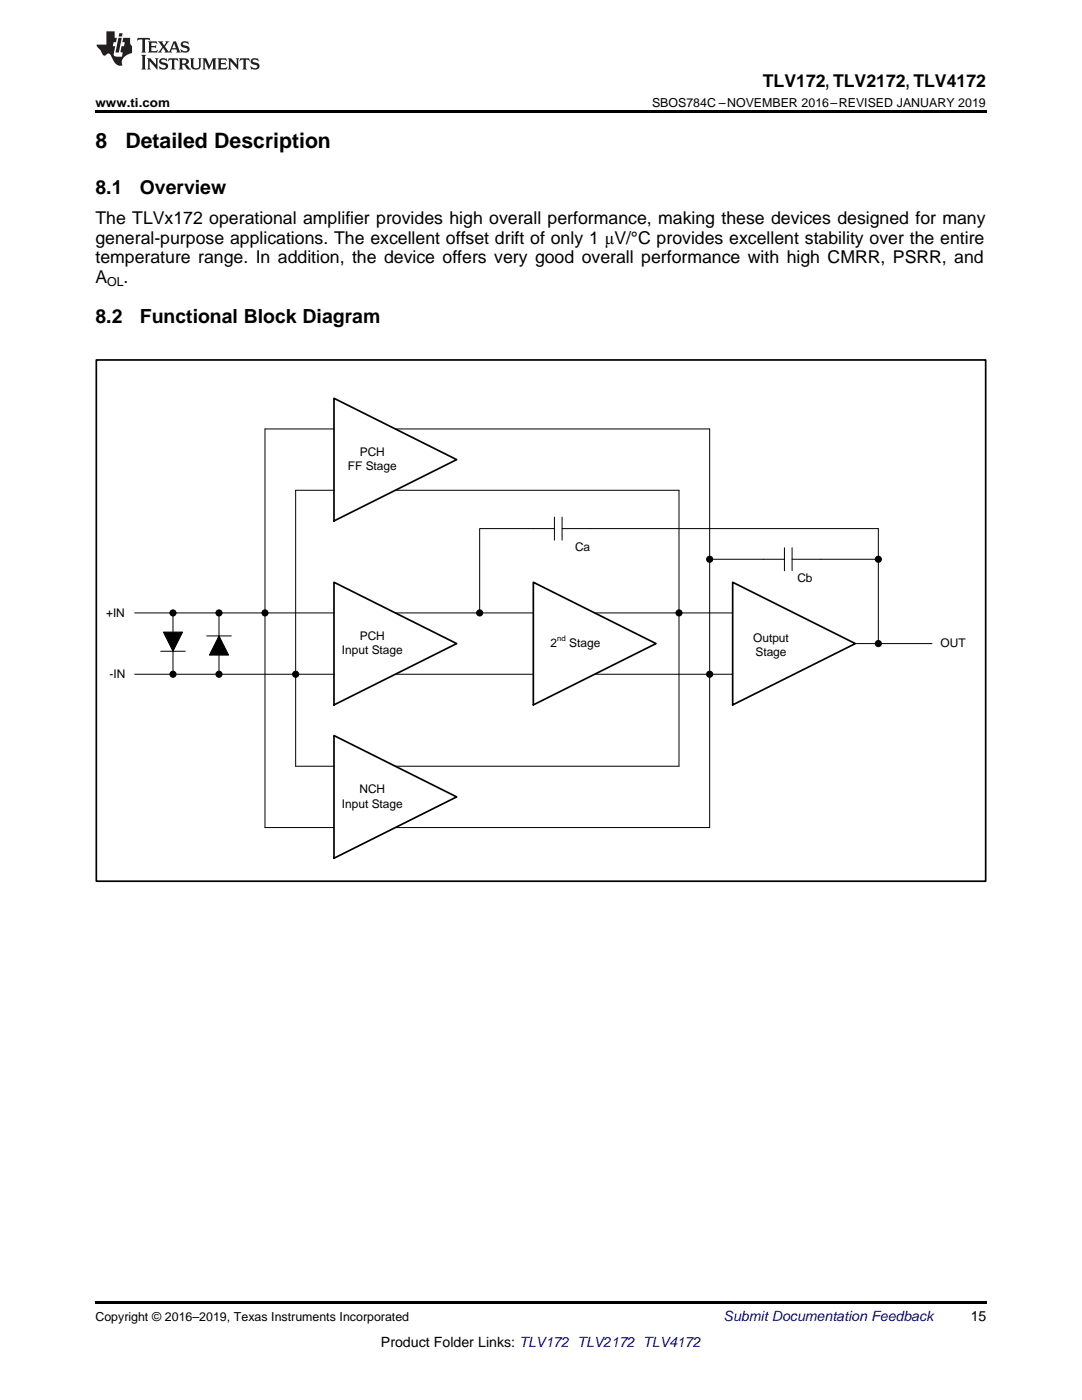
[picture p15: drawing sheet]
<svg xmlns="http://www.w3.org/2000/svg" width="216mm" height="279mm" viewBox="0 0 216 279" stroke-linecap="round" stroke-linejoin="round" font-family="sans-serif">
<defs><g id="words">
<g font-size="4.2">
<text x="19" y="29.6">8</text>
<text x="25" y="29.6">Detailed Description</text>
</g>
<g font-size="3.9">
<text x="19" y="38.8">8.1</text>
<text x="27.9" y="38.8">Overview</text>
<text x="19" y="64.5">8.2</text>
<text x="27.9" y="64.5">Functional Block Diagram</text>
</g>
<g font-size="3.5">
<text x="152.2" y="17.3">TLV172, TLV2172, TLV4172</text>
<text x="19" y="44.8">The TLVx172 operational amplifier provides high overall performance, making these devices designed for many</text>
<text x="19" y="48.6">general-purpose applications. The excellent offset drift of only 1 μV/°C provides excellent stability over the entire</text>
<text x="19" y="52.5">temperature range. In addition, the device offers very good overall performance with high CMRR, PSRR, and</text>
<text x="19" y="56.4">A</text>
<text x="24.7" y="56.4">.</text>
</g>
<text font-size="2.8" fill="#0000c8" x="144.4" y="263.6">Submit Documentation Feedback</text>
<g font-size="2.8">
<text x="193.7" y="263.6">15</text>
<text x="76" y="268.9">Product Folder Links: TLV172 TLV2172 TLV4172</text>
</g>
<g font-size="2.5">
<text x="19" y="21.4">www.ti.com</text>
<text x="130.1" y="21.4">SBOS784C –NOVEMBER 2016–REVISED JANUARY 2019</text>
<text x="21.4" y="57.1">OL</text>
<text x="19" y="263.6">Copyright © 2016–2019, Texas Instruments Incorporated</text>
</g>
<g font-size="2.4">
<text x="69.4" y="93.9">FF Stage</text>
<text x="71.8" y="91">PCH</text>
<text x="114.7" y="110">Ca</text>
<text x="159.1" y="116.1">Cb</text>
<text x="21.2" y="123">+IN</text>
<text x="68.2" y="130.6">Input Stage</text>
<text x="71.8" y="127.7">PCH</text>
<text x="109.9" y="129.2">2</text>
<text x="113.6" y="129.2">Stage</text>
<text x="150.3" y="128.2">Output</text>
<text x="150.7" y="131">Stage</text>
<text x="187.7" y="129.2">OUT</text>
<text x="21.8" y="135.3">-IN</text>
<text x="68.2" y="161.2">Input Stage</text>
<text x="71.7" y="158.3">NCH</text>
</g>
<text font-size="1.5" x="111.2" y="128">nd</text>
</g></defs>
<path d="M19 22h177.8v.5h-177.8zM19 259.7h177.8v.5h-177.8z" fill="#000"/>
<path d="M19.2 71.8h177.5v104.1h-177.5zM66.6 79.5l24.5 12.2-24.5 12.3zM66.6 116.2l24.5 12.2-24.5 12.3zM106.4 116.2l24.5 12.2-24.5 12.3zM146.2 116.2l24.5 12.2-24.5 12.3zM66.6 146.8l24.5 12.2-24.5 12.3z" fill="none" stroke="#000" stroke-width=".34"/>
<g fill="none" stroke="#000" stroke-width=".2">
<path d="M66.6 97.8h-7.6v55.1h7.6M66.6 85.6h-13.7v79.6h13.7M78.9 97.8h56.6v55.1h-56.6M78.9 85.6h62.7v79.6h-62.7M110.6 105.5h-14.9v16.8M110.6 103.2v4.6M112.2 105.5h63.1v22.9M112.2 103.2v4.6M141.6 111.6h14.9M156.5 109.3v4.6M158.1 111.6h17.2M158.1 109.3v4.6"/>
<path d="M26.9 134.6h39.7M26.9 122.3h39.7M32.1 130h4.9M32.6 126.1h3.8l-1.9 3.9zM34.5 122.3v12.3M41.2 126.9h4.9M43.7 126.9l1.9 3.8h-3.8zM43.7 122.3v12.3M78.9 134.6h27.5M78.9 122.3h27.5M118.7 134.6h27.5M118.7 122.3h27.5"/>
<path d="M170.7 128.4h15.3"/>
<circle cx="141.6" cy="111.6" r=".61"/>
<circle cx="175.3" cy="111.6" r=".61"/>
<circle cx="34.5" cy="134.6" r=".61"/>
<circle cx="34.5" cy="122.3" r=".61"/>
<circle cx="43.7" cy="134.6" r=".61"/>
<circle cx="43.7" cy="122.3" r=".61"/>
<circle cx="52.9" cy="122.3" r=".61"/>
<circle cx="59" cy="134.6" r=".61"/>
<circle cx="95.7" cy="122.3" r=".61"/>
<circle cx="135.5" cy="122.3" r=".61"/>
<circle cx="141.6" cy="134.6" r=".61"/>
<circle cx="175.3" cy="128.4" r=".61"/>
</g>
<g fill="#000">
<path d="M32.6 126.1h3.8l-1.9 3.9z" fill-rule="evenodd"/>
<path d="M43.7 126.9l1.9 3.8h-3.8z" fill-rule="evenodd"/>
<circle cx="141.6" cy="111.6" r=".61"/>
<circle cx="175.3" cy="111.6" r=".61"/>
<circle cx="34.5" cy="134.6" r=".61"/>
<circle cx="34.5" cy="122.3" r=".61"/>
<circle cx="43.7" cy="134.6" r=".61"/>
<circle cx="43.7" cy="122.3" r=".61"/>
<circle cx="52.9" cy="122.3" r=".61"/>
<circle cx="59" cy="134.6" r=".61"/>
<circle cx="95.7" cy="122.3" r=".61"/>
<circle cx="135.5" cy="122.3" r=".61"/>
<circle cx="141.6" cy="134.6" r=".61"/>
<circle cx="175.3" cy="128.4" r=".61"/>
</g>
<g fill="#231f20">
<path d="M27.5 7.6l-.1 .5 .4-.2h.6v.1v2.1l-.2 .4h1l-.3-.4v-2.1l.1-.1h.5l.5 .2-.2-.5zM29.5 8.3l.2 .3v1.5l-.2 .4h1.8l.2-.6a1.04 1.04 0 0 1-1.3 .2v-.7h.6l.3 .2v-.6l-.3 .2h-.6v-.6l.8-.1 .4 .3-.2-.5zM31.5 8.3l.9 1.1-.9 1.1h.8l-.2-.2 .5-.7 .4 .7-.2 .2h1.5l-.1-.2 .1-.4h.9l.1 .4-.2 .2h1l-.3-.3-.7-1.9h-.5l-.9 2-.8-1 .9-1h-.8l.1 .3-.3 .5-.4-.6 .2-.2zM34.7 8.6l.4 1h-.7zM36.3 8.4a.63 .63 0 0 0-.2 .7 .63 .63 0 0 0 .6 .4l.6 .2 .1 .2a.75 .75 0 0 1-.7 .4 .75 .75 0 0 1-.6-.5l.1 .7 .1-.1a1.11 1.11 0 0 0 1.5-.6 1.13 1.13 0 0 0-1.2-.8l-.1-.4a1.04 1.04 0 0 1 1.2 .2l-.2-.5-.1 .1-.5-.2zM28.2 10.9l.2 .4v2.2l-.2 .4h1l-.3-.4v-2.2l.3-.4zM29.3 11.6l.3 .4v1.5l-.3 .4h.8l-.2-.4v-1.3l1.5 1.7v-1.9l.2-.4h-.7l.2 .4v.9l-1.1-1.3zM32 11.8a.62 .62 0 0 0-.2 .7 .62 .62 0 0 0 .6 .4l.6 .1 .1 .3a.76 .76 0 0 1-.7 .3 .76 .76 0 0 1-.6-.4l.1 .7 .1-.1a1.11 1.11 0 0 0 1.5-.6 1.13 1.13 0 0 0-1.2-.8l-.1-.4a1.04 1.04 0 0 1 1.2 .2l-.2-.6-.1 .1-.5-.1zM33.7 11.6l-.2 .6a.61 .61 0 0 1 .8-.3v1.6l-.2 .4h.9l-.2-.4v-1.6a.63 .63 0 0 1 .8 .3l-.2-.6zM35.6 11.6l.3 .4v1.5l-.3 .4h1l-.2-.2v-.8l.5 .2a.76 .76 0 0 0 1.2 .7l-1-1a.58 .58 0 0 0 .6-.5 .58 .58 0 0 0-.5-.6zM36.4 11.9h.1a.45 .45 0 0 1 .5 .1 .45 .45 0 0 1 .1 .5l-.7 .2zM37.9 11.6l.2 .2a2.17 2.17 0 0 0 .3 1.9 .99 .99 0 0 0 1.6-.6v-1.1l.2-.4h-.7l.2 .2a1.92 1.92 0 0 1-.2 1.8 .6 .6 0 0 1-.9-.5v-1.1l.2-.4zM40.4 11.6l.2 .4v1.5l-.2 .4h.7l-.2-.4v-1.4l.8 1.8 .8-1.8v1.4l-.2 .4h.9l-.2-.4v-1.5l.2-.4h-.8l-.6 1.5-.6-1.5zM43.4 11.6l.2 .4v1.5l-.2 .4h1.8l.2-.6a1.04 1.04 0 0 1-1.3 .1v-.6h.5l.4 .2v-.6l-.4 .2h-.5v-.7h.8l.3 .3-.1-.6zM45.5 11.6l.2 .4v1.5l-.2 .4h.7l-.2-.4v-1.3l1.5 1.7v-1.9l.2-.4h-.7l.2 .4v.9l-1.1-1.3zM47.9 11.6l-.1 .6a.61 .61 0 0 1 .8-.3v1.6l-.3 .4h1l-.3-.4 .1-1.6a.63 .63 0 0 1 .7 .3l-.1-.6zM50.2 11.8a.62 .62 0 0 0-.2 .7 .62 .62 0 0 0 .6 .4l.6 .1 .2 .3a.76 .76 0 0 1-.8 .3 .76 .76 0 0 1-.6-.4l.1 .7 .2-.1a1.11 1.11 0 0 0 1.5-.6 1.13 1.13 0 0 0-1.3-.8l-.1-.4a1.04 1.04 0 0 1 1.2 .2l-.1-.6-.2 .1-.5-.1z"/>
<path d="M21.2 6.3v2.6h-1.9l.1 .4 .7 .9a.91 .91 0 0 0 1 .8 .56 .56 0 0 1 .5-.3 .56 .56 0 0 1 .5 .3l.4 .8a1.53 1.53 0 0 0 1.9 1.2 1.54 1.54 0 0 1 1-2.1l.9-.3v-1.4a1.52 1.52 0 0 1-.3-1.6h-1.4l-.2 .8h.5l-.2 .8h-.4l-.2 1v.2l.4 .1-.2 .8a1.93 1.93 0 0 1-1.6-.3l.3-1.8h-.5l.2-.8h.4l.2-.8h-.4v-1.3zM23.6 7.6l-.6 2.9h.7l.6-2.9zM23.8 6.6l-.1 .7h.6l.2-.7z"/>
</g>
<use href="#words"/>
</svg>
